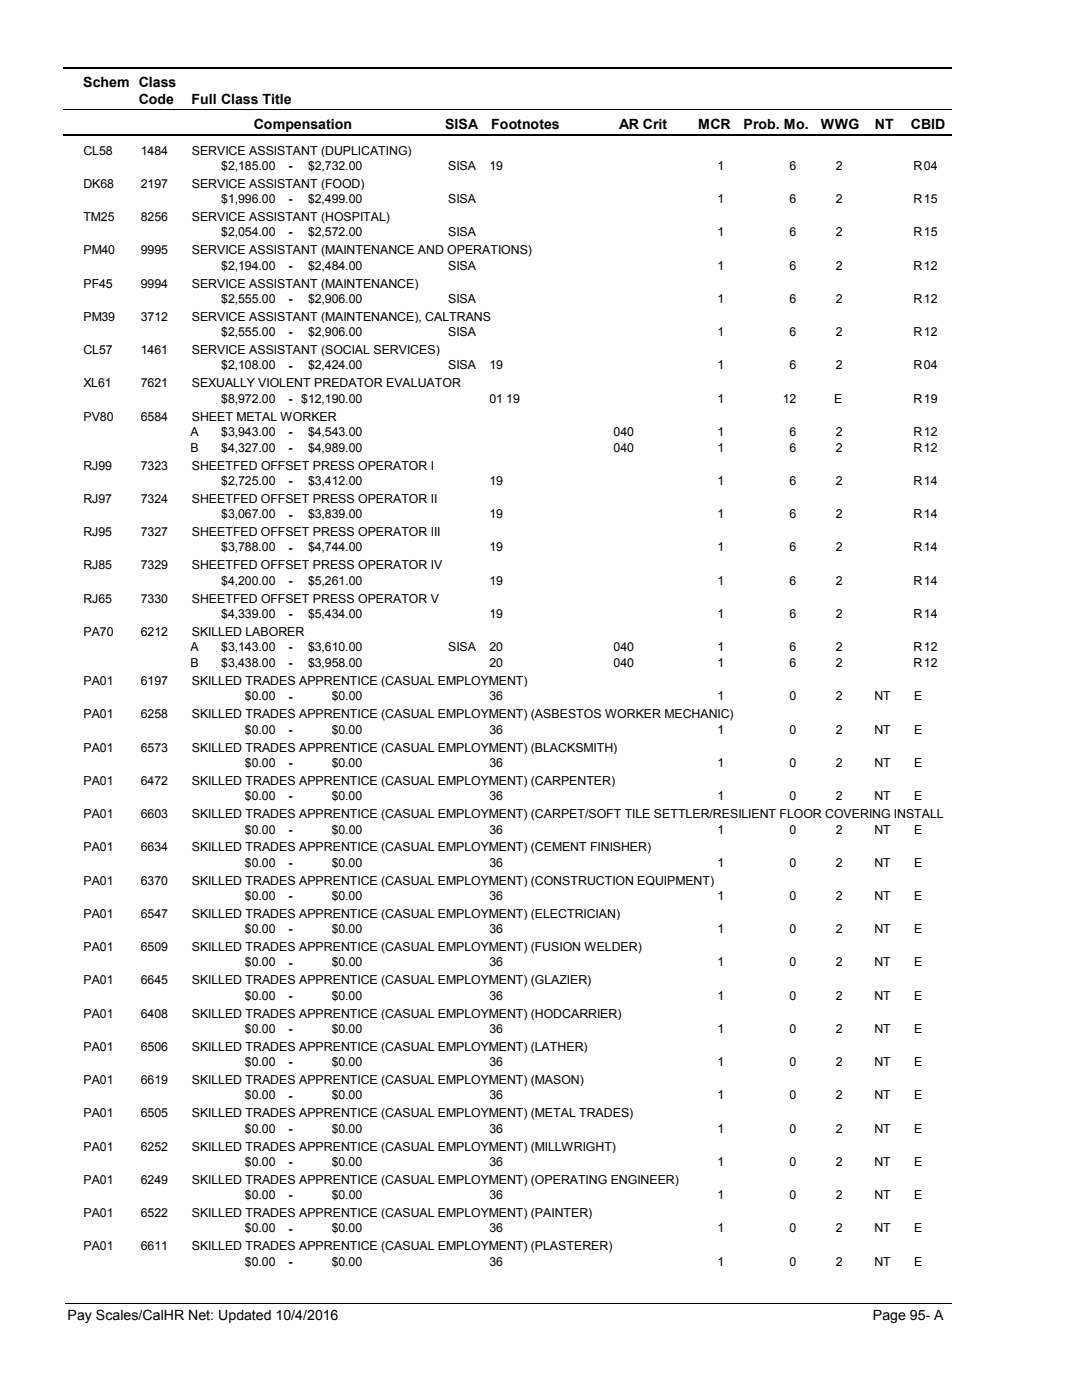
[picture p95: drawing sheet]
<svg xmlns="http://www.w3.org/2000/svg" width="216mm" height="279mm" viewBox="0 0 216 279" stroke-linecap="round" stroke-linejoin="round" font-family="sans-serif">
<defs><g id="words">
<g font-size="2.8">
<text x="16.6" y="17.3">Schem Class</text>
<text x="27.7" y="20.7">Code</text>
<text x="38.2" y="20.7">Full Class Title</text>
<text x="50.6" y="25.7">Compensation</text>
<text x="88.7" y="25.7">SISA</text>
<text x="98" y="25.7">Footnotes</text>
<text x="123.5" y="25.7">AR Crit</text>
<text x="139.2" y="25.7">MCR</text>
<text x="148.3" y="25.7">Prob. Mo.</text>
<text x="163.7" y="25.7">WWG</text>
<text x="174.5" y="25.7">NT</text>
<text x="181.6" y="25.7">CBID</text>
<text x="13.5" y="263.5">Pay Scales/CalHR Net: Updated 10/4/2016</text>
<text x="174.1" y="263.5">Page 95- A</text>
</g>
<g font-size="2.5">
<text x="16.6" y="30.8">CL58</text>
<text x="28.1" y="30.8">1484</text>
<text x="38.2" y="30.8">SERVICE ASSISTANT (DUPLICATING)</text>
<text x="44.1" y="33.9">$2,185.00</text>
<text x="57.5" y="33.9">-</text>
<text x="61.4" y="33.9">$2,732.00</text>
<text x="89.4" y="33.9">SISA</text>
<text x="97.6" y="33.9">19</text>
<text x="143.1" y="33.9">1</text>
<text x="157.5" y="33.9">6</text>
<text x="166.6" y="33.9">2</text>
<text x="182.2" y="33.9">R</text>
<text x="184.2" y="33.9">04</text>
<text x="16.6" y="37.5">DK68</text>
<text x="28.1" y="37.5">2197</text>
<text x="38.2" y="37.5">SERVICE ASSISTANT (FOOD)</text>
<text x="44.1" y="40.6">$1,996.00</text>
<text x="57.5" y="40.6">-</text>
<text x="61.4" y="40.6">$2,499.00</text>
<text x="89.4" y="40.6">SISA</text>
<text x="143.1" y="40.6">1</text>
<text x="157.5" y="40.6">6</text>
<text x="166.6" y="40.6">2</text>
<text x="182.2" y="40.6">R</text>
<text x="184.2" y="40.6">15</text>
<text x="16.6" y="44.1">TM25</text>
<text x="28.1" y="44.1">8256</text>
<text x="38.2" y="44.1">SERVICE ASSISTANT (HOSPITAL)</text>
<text x="44.1" y="47.2">$2,054.00</text>
<text x="57.5" y="47.2">-</text>
<text x="61.4" y="47.2">$2,572.00</text>
<text x="89.4" y="47.2">SISA</text>
<text x="143.1" y="47.2">1</text>
<text x="157.5" y="47.2">6</text>
<text x="166.6" y="47.2">2</text>
<text x="182.2" y="47.2">R</text>
<text x="184.2" y="47.2">15</text>
<text x="16.6" y="50.7">PM40</text>
<text x="28.1" y="50.7">9995</text>
<text x="38.2" y="50.7">SERVICE ASSISTANT (MAINTENANCE AND OPERATIONS)</text>
<text x="44.1" y="53.8">$2,194.00</text>
<text x="57.5" y="53.9">-</text>
<text x="61.4" y="53.8">$2,484.00</text>
<text x="89.4" y="53.8">SISA</text>
<text x="143.1" y="53.8">1</text>
<text x="157.5" y="53.8">6</text>
<text x="166.6" y="53.8">2</text>
<text x="182.2" y="53.8">R</text>
<text x="184.2" y="53.8">12</text>
<text x="16.6" y="57.4">PF45</text>
<text x="28.1" y="57.4">9994</text>
<text x="38.2" y="57.4">SERVICE ASSISTANT (MAINTENANCE)</text>
<text x="16.6" y="64">PM39</text>
<text x="28.1" y="64">3712</text>
<text x="38.2" y="64">SERVICE ASSISTANT (MAINTENANCE), CALTRANS</text>
<text x="44.1" y="60.5">$2,555.00</text>
<text x="57.5" y="60.5">-</text>
<text x="61.4" y="60.5">$2,906.00</text>
<text x="89.4" y="60.5">SISA</text>
<text x="143.1" y="60.5">1</text>
<text x="157.5" y="60.5">6</text>
<text x="166.6" y="60.5">2</text>
<text x="182.2" y="60.5">R</text>
<text x="184.2" y="60.5">12</text>
<text x="16.6" y="70.7">CL57</text>
<text x="28.1" y="70.7">1461</text>
<text x="38.2" y="70.7">SERVICE ASSISTANT (SOCIAL SERVICES)</text>
<text x="44.1" y="67.1">$2,555.00</text>
<text x="57.5" y="67.1">-</text>
<text x="61.4" y="67.1">$2,906.00</text>
<text x="89.4" y="67.1">SISA</text>
<text x="143.1" y="67.1">1</text>
<text x="157.5" y="67.1">6</text>
<text x="166.6" y="67.1">2</text>
<text x="182.2" y="67.1">R</text>
<text x="184.2" y="67.1">12</text>
<text x="16.6" y="77.3">XL61</text>
<text x="28.1" y="77.3">7621</text>
<text x="38.2" y="77.3">SEXUALLY VIOLENT PREDATOR EVALUATOR</text>
<text x="44.1" y="73.7">$2,108.00</text>
<text x="57.5" y="73.8">-</text>
<text x="61.4" y="73.7">$2,424.00</text>
<text x="89.4" y="73.7">SISA</text>
<text x="97.6" y="73.7">19</text>
<text x="143.1" y="73.7">1</text>
<text x="157.5" y="73.7">6</text>
<text x="166.6" y="73.7">2</text>
<text x="182.2" y="73.7">R</text>
<text x="184.2" y="73.7">04</text>
<text x="16.6" y="84">PV80</text>
<text x="28.1" y="84">6584</text>
<text x="38.2" y="84">SHEET METAL WORKER</text>
<text x="44.1" y="80.4">$8,972.00</text>
<text x="57.5" y="80.4">-</text>
<text x="60.1" y="80.4">$12,190.00</text>
<text x="97.6" y="80.4">01 19</text>
<text x="143.1" y="80.4">1</text>
<text x="156.1" y="80.4">12</text>
<text x="166.3" y="80.4">E</text>
<text x="182.2" y="80.4">R</text>
<text x="184.2" y="80.4">19</text>
<text x="38" y="87">A</text>
<text x="44.1" y="87">$3,943.00</text>
<text x="57.5" y="87">-</text>
<text x="61.4" y="87">$4,543.00</text>
<text x="122.4" y="87">040</text>
<text x="143.1" y="87">1</text>
<text x="157.5" y="87">6</text>
<text x="166.6" y="87">2</text>
<text x="182.2" y="87">R</text>
<text x="184.2" y="87">12</text>
<text x="16.6" y="93.7">RJ99</text>
<text x="28.1" y="93.7">7323</text>
<text x="38" y="90.2">B</text>
<text x="38.2" y="93.7">SHEETFED OFFSET PRESS OPERATOR I</text>
<text x="44.1" y="90.2">$4,327.00</text>
<text x="57.5" y="90.2">-</text>
<text x="61.4" y="90.2">$4,989.00</text>
<text x="122.4" y="90.2">040</text>
<text x="143.1" y="90.2">1</text>
<text x="157.5" y="90.2">6</text>
<text x="166.6" y="90.2">2</text>
<text x="182.2" y="90.2">R</text>
<text x="184.2" y="90.2">12</text>
<text x="16.6" y="100.4">RJ97</text>
<text x="28.1" y="100.4">7324</text>
<text x="38.2" y="100.4">SHEETFED OFFSET PRESS OPERATOR II</text>
<text x="44.1" y="96.8">$2,725.00</text>
<text x="57.5" y="96.8">-</text>
<text x="61.4" y="96.8">$3,412.00</text>
<text x="97.6" y="96.8">19</text>
<text x="143.1" y="96.8">1</text>
<text x="157.5" y="96.8">6</text>
<text x="166.6" y="96.8">2</text>
<text x="182.2" y="96.8">R</text>
<text x="184.2" y="96.8">14</text>
<text x="16.6" y="107">RJ95</text>
<text x="28.1" y="107">7327</text>
<text x="38.2" y="107">SHEETFED OFFSET PRESS OPERATOR III</text>
<text x="44.1" y="103.5">$3,067.00</text>
<text x="57.5" y="103.5">-</text>
<text x="61.4" y="103.5">$3,839.00</text>
<text x="97.6" y="103.5">19</text>
<text x="143.1" y="103.5">1</text>
<text x="157.5" y="103.5">6</text>
<text x="166.6" y="103.5">2</text>
<text x="182.2" y="103.5">R</text>
<text x="184.2" y="103.5">14</text>
<text x="16.6" y="113.6">RJ85</text>
<text x="28.1" y="113.6">7329</text>
<text x="38.2" y="113.6">SHEETFED OFFSET PRESS OPERATOR IV</text>
<text x="44.1" y="110.1">$3,788.00</text>
<text x="57.5" y="110.1">-</text>
<text x="61.4" y="110.1">$4,744.00</text>
<text x="97.6" y="110.1">19</text>
<text x="143.1" y="110.1">1</text>
<text x="157.5" y="110.1">6</text>
<text x="166.6" y="110.1">2</text>
<text x="182.2" y="110.1">R</text>
<text x="184.2" y="110.1">14</text>
<text x="44.1" y="116.7">$4,200.00</text>
<text x="57.5" y="116.7">-</text>
<text x="61.4" y="116.7">$5,261.00</text>
<text x="97.6" y="116.7">19</text>
<text x="143.1" y="116.7">1</text>
<text x="157.5" y="116.7">6</text>
<text x="166.6" y="116.7">2</text>
<text x="182.2" y="116.7">R</text>
<text x="184.2" y="116.7">14</text>
<text x="16.6" y="120.3">RJ65</text>
<text x="28.1" y="120.3">7330</text>
<text x="38.2" y="120.3">SHEETFED OFFSET PRESS OPERATOR V</text>
<text x="44.1" y="123.4">$4,339.00</text>
<text x="57.5" y="123.4">-</text>
<text x="61.4" y="123.4">$5,434.00</text>
<text x="97.6" y="123.4">19</text>
<text x="143.1" y="123.4">1</text>
<text x="157.5" y="123.4">6</text>
<text x="166.6" y="123.4">2</text>
<text x="182.2" y="123.4">R</text>
<text x="184.2" y="123.4">14</text>
<text x="16.6" y="127">PA70</text>
<text x="28.1" y="127">6212</text>
<text x="38" y="130">A</text>
<text x="38.2" y="127">SKILLED LABORER</text>
<text x="44.1" y="130">$3,143.00</text>
<text x="57.5" y="130">-</text>
<text x="61.4" y="130">$3,610.00</text>
<text x="89.4" y="130">SISA</text>
<text x="97.6" y="130">20</text>
<text x="122.4" y="130">040</text>
<text x="143.1" y="130">1</text>
<text x="157.5" y="130">6</text>
<text x="166.6" y="130">2</text>
<text x="182.2" y="130">R</text>
<text x="184.2" y="130">12</text>
<text x="16.6" y="136.7">PA01</text>
<text x="28.1" y="136.7">6197</text>
<text x="38" y="133.2">B</text>
<text x="38.2" y="136.7">SKILLED TRADES APPRENTICE (CASUAL EMPLOYMENT)</text>
<text x="44.1" y="133.2">$3,438.00</text>
<text x="57.5" y="133.2">-</text>
<text x="61.4" y="133.2">$3,958.00</text>
<text x="97.6" y="133.2">20</text>
<text x="122.4" y="133.2">040</text>
<text x="143.1" y="133.2">1</text>
<text x="157.5" y="133.2">6</text>
<text x="166.6" y="133.2">2</text>
<text x="182.2" y="133.2">R</text>
<text x="184.2" y="133.2">12</text>
<text x="16.6" y="143.4">PA01</text>
<text x="28.1" y="143.4">6258</text>
<text x="38.2" y="143.4">SKILLED TRADES APPRENTICE (CASUAL EMPLOYMENT) (ASBESTOS WORKER MECHANIC)</text>
<text x="48.9" y="139.8">$0.00</text>
<text x="57.5" y="139.8">-</text>
<text x="66.2" y="139.8">$0.00</text>
<text x="97.6" y="139.8">36</text>
<text x="143.1" y="139.8">1</text>
<text x="157.5" y="139.8">0</text>
<text x="166.6" y="139.8">2</text>
<text x="174.4" y="139.8">NT</text>
<text x="182.3" y="139.8">E</text>
<text x="48.9" y="146.4">$0.00</text>
<text x="57.5" y="146.5">-</text>
<text x="66.2" y="146.4">$0.00</text>
<text x="97.6" y="146.4">36</text>
<text x="143.1" y="146.4">1</text>
<text x="157.5" y="146.4">0</text>
<text x="166.6" y="146.4">2</text>
<text x="174.4" y="146.4">NT</text>
<text x="182.3" y="146.4">E</text>
<text x="16.6" y="150">PA01</text>
<text x="28.1" y="150">6573</text>
<text x="38.2" y="150">SKILLED TRADES APPRENTICE (CASUAL EMPLOYMENT) (BLACKSMITH)</text>
<text x="48.9" y="153.1">$0.00</text>
<text x="57.5" y="153.1">-</text>
<text x="66.2" y="153.1">$0.00</text>
<text x="97.6" y="153.1">36</text>
<text x="143.1" y="153.1">1</text>
<text x="157.5" y="153.1">0</text>
<text x="166.6" y="153.1">2</text>
<text x="174.4" y="153.1">NT</text>
<text x="182.3" y="153.1">E</text>
<text x="16.6" y="156.6">PA01</text>
<text x="28.1" y="156.6">6472</text>
<text x="38.2" y="156.6">SKILLED TRADES APPRENTICE (CASUAL EMPLOYMENT) (CARPENTER)</text>
<text x="48.9" y="159.7">$0.00</text>
<text x="57.5" y="159.7">-</text>
<text x="66.2" y="159.7">$0.00</text>
<text x="97.6" y="159.7">36</text>
<text x="143.1" y="159.7">1</text>
<text x="157.5" y="159.7">0</text>
<text x="166.6" y="159.7">2</text>
<text x="174.4" y="159.7">NT</text>
<text x="182.3" y="159.7">E</text>
<text x="16.6" y="163.3">PA01</text>
<text x="28.1" y="163.3">6603</text>
<text x="38.2" y="163.3">SKILLED TRADES APPRENTICE (CASUAL EMPLOYMENT) (CARPET/SOFT TILE SETTLER/RESILIENT FLOOR COVERING INSTALL</text>
<text x="48.9" y="166.4">$0.00</text>
<text x="57.5" y="166.4">-</text>
<text x="66.2" y="166.4">$0.00</text>
<text x="97.6" y="166.4">36</text>
<text x="143.1" y="166.4">1</text>
<text x="157.5" y="166.4">0</text>
<text x="166.6" y="166.4">2</text>
<text x="174.4" y="166.4">NT</text>
<text x="182.3" y="166.4">E</text>
<text x="16.6" y="169.9">PA01</text>
<text x="28.1" y="169.9">6634</text>
<text x="38.2" y="169.9">SKILLED TRADES APPRENTICE (CASUAL EMPLOYMENT) (CEMENT FINISHER)</text>
<text x="48.9" y="173">$0.00</text>
<text x="57.5" y="173">-</text>
<text x="66.2" y="173">$0.00</text>
<text x="97.6" y="173">36</text>
<text x="143.1" y="173">1</text>
<text x="157.5" y="173">0</text>
<text x="166.6" y="173">2</text>
<text x="174.4" y="173">NT</text>
<text x="182.3" y="173">E</text>
<text x="16.6" y="176.6">PA01</text>
<text x="28.1" y="176.6">6370</text>
<text x="38.2" y="176.6">SKILLED TRADES APPRENTICE (CASUAL EMPLOYMENT) (CONSTRUCTION EQUIPMENT)</text>
<text x="48.9" y="179.6">$0.00</text>
<text x="57.5" y="179.7">-</text>
<text x="66.2" y="179.6">$0.00</text>
<text x="97.6" y="179.6">36</text>
<text x="143.1" y="179.6">1</text>
<text x="157.5" y="179.6">0</text>
<text x="166.6" y="179.6">2</text>
<text x="174.4" y="179.6">NT</text>
<text x="182.3" y="179.6">E</text>
<text x="16.6" y="183.2">PA01</text>
<text x="28.1" y="183.2">6547</text>
<text x="38.2" y="183.2">SKILLED TRADES APPRENTICE (CASUAL EMPLOYMENT) (ELECTRICIAN)</text>
<text x="16.6" y="189.9">PA01</text>
<text x="28.1" y="189.9">6509</text>
<text x="38.2" y="189.9">SKILLED TRADES APPRENTICE (CASUAL EMPLOYMENT) (FUSION WELDER)</text>
<text x="48.9" y="186.3">$0.00</text>
<text x="57.5" y="186.3">-</text>
<text x="66.2" y="186.3">$0.00</text>
<text x="97.6" y="186.3">36</text>
<text x="143.1" y="186.3">1</text>
<text x="157.5" y="186.3">0</text>
<text x="166.6" y="186.3">2</text>
<text x="174.4" y="186.3">NT</text>
<text x="182.3" y="186.3">E</text>
<text x="16.6" y="196.5">PA01</text>
<text x="28.1" y="196.5">6645</text>
<text x="38.2" y="196.5">SKILLED TRADES APPRENTICE (CASUAL EMPLOYMENT) (GLAZIER)</text>
<text x="48.9" y="192.9">$0.00</text>
<text x="57.5" y="192.9">-</text>
<text x="66.2" y="192.9">$0.00</text>
<text x="97.6" y="192.9">36</text>
<text x="143.1" y="192.9">1</text>
<text x="157.5" y="192.9">0</text>
<text x="166.6" y="192.9">2</text>
<text x="174.4" y="192.9">NT</text>
<text x="182.3" y="192.9">E</text>
<text x="16.6" y="203.1">PA01</text>
<text x="28.1" y="203.1">6408</text>
<text x="38.2" y="203.1">SKILLED TRADES APPRENTICE (CASUAL EMPLOYMENT) (HODCARRIER)</text>
<text x="48.9" y="199.5">$0.00</text>
<text x="57.5" y="199.6">-</text>
<text x="66.2" y="199.5">$0.00</text>
<text x="97.6" y="199.5">36</text>
<text x="143.1" y="199.5">1</text>
<text x="157.5" y="199.5">0</text>
<text x="166.6" y="199.5">2</text>
<text x="174.4" y="199.5">NT</text>
<text x="182.3" y="199.5">E</text>
<text x="16.6" y="209.8">PA01</text>
<text x="28.1" y="209.8">6506</text>
<text x="38.2" y="209.8">SKILLED TRADES APPRENTICE (CASUAL EMPLOYMENT) (LATHER)</text>
<text x="48.9" y="206.2">$0.00</text>
<text x="57.5" y="206.2">-</text>
<text x="66.2" y="206.2">$0.00</text>
<text x="97.6" y="206.2">36</text>
<text x="143.1" y="206.2">1</text>
<text x="157.5" y="206.2">0</text>
<text x="166.6" y="206.2">2</text>
<text x="174.4" y="206.2">NT</text>
<text x="182.3" y="206.2">E</text>
<text x="48.9" y="212.8">$0.00</text>
<text x="57.5" y="212.8">-</text>
<text x="66.2" y="212.8">$0.00</text>
<text x="97.6" y="212.8">36</text>
<text x="143.1" y="212.8">1</text>
<text x="157.5" y="212.8">0</text>
<text x="166.6" y="212.8">2</text>
<text x="174.4" y="212.8">NT</text>
<text x="182.3" y="212.8">E</text>
<text x="16.6" y="216.4">PA01</text>
<text x="28.1" y="216.4">6619</text>
<text x="38.2" y="216.4">SKILLED TRADES APPRENTICE (CASUAL EMPLOYMENT) (MASON)</text>
<text x="48.9" y="219.4">$0.00</text>
<text x="57.5" y="219.5">-</text>
<text x="66.2" y="219.4">$0.00</text>
<text x="97.6" y="219.4">36</text>
<text x="143.1" y="219.4">1</text>
<text x="157.5" y="219.4">0</text>
<text x="166.6" y="219.4">2</text>
<text x="174.4" y="219.4">NT</text>
<text x="182.3" y="219.4">E</text>
<text x="16.6" y="223">PA01</text>
<text x="28.1" y="223">6505</text>
<text x="38.2" y="223">SKILLED TRADES APPRENTICE (CASUAL EMPLOYMENT) (METAL TRADES)</text>
<text x="48.9" y="226.1">$0.00</text>
<text x="57.5" y="226.1">-</text>
<text x="66.2" y="226.1">$0.00</text>
<text x="97.6" y="226.1">36</text>
<text x="143.1" y="226.1">1</text>
<text x="157.5" y="226.1">0</text>
<text x="166.6" y="226.1">2</text>
<text x="174.4" y="226.1">NT</text>
<text x="182.3" y="226.1">E</text>
<text x="16.6" y="229.7">PA01</text>
<text x="28.1" y="229.7">6252</text>
<text x="38.2" y="229.7">SKILLED TRADES APPRENTICE (CASUAL EMPLOYMENT) (MILLWRIGHT)</text>
<text x="48.9" y="232.7">$0.00</text>
<text x="57.5" y="232.7">-</text>
<text x="66.2" y="232.7">$0.00</text>
<text x="97.6" y="232.7">36</text>
<text x="143.1" y="232.7">1</text>
<text x="157.5" y="232.7">0</text>
<text x="166.6" y="232.7">2</text>
<text x="174.4" y="232.7">NT</text>
<text x="182.3" y="232.7">E</text>
<text x="16.6" y="236.3">PA01</text>
<text x="28.1" y="236.3">6249</text>
<text x="38.2" y="236.3">SKILLED TRADES APPRENTICE (CASUAL EMPLOYMENT) (OPERATING ENGINEER)</text>
<text x="48.9" y="239.3">$0.00</text>
<text x="57.5" y="239.4">-</text>
<text x="66.2" y="239.3">$0.00</text>
<text x="97.6" y="239.3">36</text>
<text x="143.1" y="239.3">1</text>
<text x="157.5" y="239.3">0</text>
<text x="166.6" y="239.3">2</text>
<text x="174.4" y="239.3">NT</text>
<text x="182.3" y="239.3">E</text>
<text x="16.6" y="242.9">PA01</text>
<text x="28.1" y="242.9">6522</text>
<text x="38.2" y="242.9">SKILLED TRADES APPRENTICE (CASUAL EMPLOYMENT) (PAINTER)</text>
<text x="48.9" y="246">$0.00</text>
<text x="66.2" y="246">$0.00</text>
<text x="97.6" y="246">36</text>
<text x="143.1" y="246">1</text>
<text x="157.5" y="246">0</text>
<text x="166.6" y="246">2</text>
<text x="174.4" y="246">NT</text>
<text x="182.3" y="246">E</text>
<text x="16.6" y="249.6">PA01</text>
<text x="28.1" y="249.6">6611</text>
<text x="38.2" y="249.6">SKILLED TRADES APPRENTICE (CASUAL EMPLOYMENT) (PLASTERER)</text>
<text x="57.5" y="246">-</text>
<text x="48.9" y="252.6">$0.00</text>
<text x="57.5" y="252.6">-</text>
<text x="66.2" y="252.6">$0.00</text>
<text x="97.6" y="252.6">36</text>
<text x="143.1" y="252.6">1</text>
<text x="157.5" y="252.6">0</text>
<text x="166.6" y="252.6">2</text>
<text x="174.4" y="252.6">NT</text>
<text x="182.3" y="252.6">E</text>
</g>
</g></defs>
<path d="M12.7 13.5h177.1" fill="none" stroke="#000" stroke-width=".36"/>
<path d="M12.7 21.9h177.1" fill="none" stroke="#000" stroke-width=".2"/>
<path d="M12.7 27h177.1" fill="none" stroke="#000" stroke-width=".35"/>
<g fill="#fff">
<path d="M40.4 31.3h16.2v3h-16.2z" fill-rule="evenodd"/>
<path d="M183.9 31.3h4.1v3h-4.1z" fill-rule="evenodd"/>
<path d="M40.4 37.9h16.2v3h-16.2z" fill-rule="evenodd"/>
<path d="M183.9 37.9h4.1v3h-4.1z" fill-rule="evenodd"/>
<path d="M40.4 44.6h16.2v2.9h-16.2z" fill-rule="evenodd"/>
<path d="M183.9 44.6h4.1v2.9h-4.1z" fill-rule="evenodd"/>
<path d="M40.4 51.2h16.2v3h-16.2z" fill-rule="evenodd"/>
<path d="M183.9 51.2h4.1v3h-4.1z" fill-rule="evenodd"/>
<path d="M40.4 57.8h16.2v3h-16.2z" fill-rule="evenodd"/>
<path d="M183.9 57.8h4.1v3h-4.1z" fill-rule="evenodd"/>
<path d="M40.4 64.5h16.2v2.9h-16.2z" fill-rule="evenodd"/>
<path d="M183.9 64.5h4.1v2.9h-4.1z" fill-rule="evenodd"/>
<path d="M40.4 71.1h16.2v3h-16.2z" fill-rule="evenodd"/>
<path d="M183.9 71.1h4.1v3h-4.1z" fill-rule="evenodd"/>
<path d="M40.4 77.8h16.2v2.9h-16.2z" fill-rule="evenodd"/>
<path d="M183.9 77.8h4.1v2.9h-4.1z" fill-rule="evenodd"/>
<path d="M40.4 84.4h16.2v3h-16.2z" fill-rule="evenodd"/>
<path d="M183.9 84.4h4.1v3h-4.1z" fill-rule="evenodd"/>
<path d="M40.4 87.5h16.2v3h-16.2z" fill-rule="evenodd"/>
<path d="M183.9 87.5h4.1v3h-4.1z" fill-rule="evenodd"/>
<path d="M40.4 94.2h16.2v3h-16.2z" fill-rule="evenodd"/>
<path d="M183.9 94.2h4.1v3h-4.1z" fill-rule="evenodd"/>
<path d="M40.4 100.8h16.2v3h-16.2z" fill-rule="evenodd"/>
<path d="M183.9 100.8h4.1v3h-4.1z" fill-rule="evenodd"/>
<path d="M40.4 107.5h16.2v2.9h-16.2z" fill-rule="evenodd"/>
<path d="M183.9 107.5h4.1v2.9h-4.1z" fill-rule="evenodd"/>
<path d="M40.4 114.1h16.2v3h-16.2z" fill-rule="evenodd"/>
<path d="M183.9 114.1h4.1v3h-4.1z" fill-rule="evenodd"/>
<path d="M40.4 120.8h16.2v2.9h-16.2z" fill-rule="evenodd"/>
<path d="M183.9 120.8h4.1v2.9h-4.1z" fill-rule="evenodd"/>
<path d="M40.4 127.4h16.2v2.9h-16.2z" fill-rule="evenodd"/>
<path d="M183.9 127.4h4.1v2.9h-4.1z" fill-rule="evenodd"/>
<path d="M40.4 130.5h16.2v3h-16.2z" fill-rule="evenodd"/>
<path d="M183.9 130.5h4.1v3h-4.1z" fill-rule="evenodd"/>
<path d="M40.4 137.2h16.2v3h-16.2z" fill-rule="evenodd"/>
<path d="M183.9 137.2h4.1v3h-4.1z" fill-rule="evenodd"/>
<path d="M40.4 143.8h16.2v3h-16.2z" fill-rule="evenodd"/>
<path d="M183.9 143.8h4.1v3h-4.1z" fill-rule="evenodd"/>
<path d="M40.4 150.4h16.2v3h-16.2z" fill-rule="evenodd"/>
<path d="M183.9 150.4h4.1v3h-4.1z" fill-rule="evenodd"/>
<path d="M40.4 157.1h16.2v3h-16.2z" fill-rule="evenodd"/>
<path d="M183.9 157.1h4.1v3h-4.1z" fill-rule="evenodd"/>
<path d="M40.4 163.7h16.2v3h-16.2z" fill-rule="evenodd"/>
<path d="M183.9 163.7h4.1v3h-4.1z" fill-rule="evenodd"/>
<path d="M40.4 170.4h16.2v2.9h-16.2z" fill-rule="evenodd"/>
<path d="M183.9 170.4h4.1v2.9h-4.1z" fill-rule="evenodd"/>
<path d="M40.4 177h16.2v3h-16.2z" fill-rule="evenodd"/>
<path d="M183.9 177h4.1v3h-4.1z" fill-rule="evenodd"/>
<path d="M40.4 183.7h16.2v2.9h-16.2z" fill-rule="evenodd"/>
<path d="M183.9 183.7h4.1v2.9h-4.1z" fill-rule="evenodd"/>
<path d="M40.4 190.3h16.2v2.9h-16.2z" fill-rule="evenodd"/>
<path d="M183.9 190.3h4.1v2.9h-4.1z" fill-rule="evenodd"/>
<path d="M40.4 196.9h16.2v3h-16.2z" fill-rule="evenodd"/>
<path d="M183.9 196.9h4.1v3h-4.1z" fill-rule="evenodd"/>
<path d="M40.4 203.6h16.2v3h-16.2z" fill-rule="evenodd"/>
<path d="M183.9 203.6h4.1v3h-4.1z" fill-rule="evenodd"/>
<path d="M40.4 210.2h16.2v3h-16.2z" fill-rule="evenodd"/>
<path d="M183.9 210.2h4.1v3h-4.1z" fill-rule="evenodd"/>
<path d="M40.4 216.8h16.2v3h-16.2z" fill-rule="evenodd"/>
<path d="M183.9 216.8h4.1v3h-4.1z" fill-rule="evenodd"/>
<path d="M40.4 223.5h16.2v3h-16.2z" fill-rule="evenodd"/>
<path d="M183.9 223.5h4.1v3h-4.1z" fill-rule="evenodd"/>
<path d="M40.4 230.1h16.2v3h-16.2z" fill-rule="evenodd"/>
<path d="M183.9 230.1h4.1v3h-4.1z" fill-rule="evenodd"/>
<path d="M40.4 236.7h16.2v3h-16.2z" fill-rule="evenodd"/>
<path d="M183.9 236.7h4.1v3h-4.1z" fill-rule="evenodd"/>
<path d="M40.4 243.4h16.2v3h-16.2z" fill-rule="evenodd"/>
<path d="M183.9 243.4h4.1v3h-4.1z" fill-rule="evenodd"/>
<path d="M40.4 250h16.2v3h-16.2z" fill-rule="evenodd"/>
<path d="M183.9 250h4.1v3h-4.1z" fill-rule="evenodd"/>
</g>
<path d="M13.1 260.1h176.7" fill="none" stroke="#000" stroke-width=".2"/>
<use href="#words"/>
</svg>
